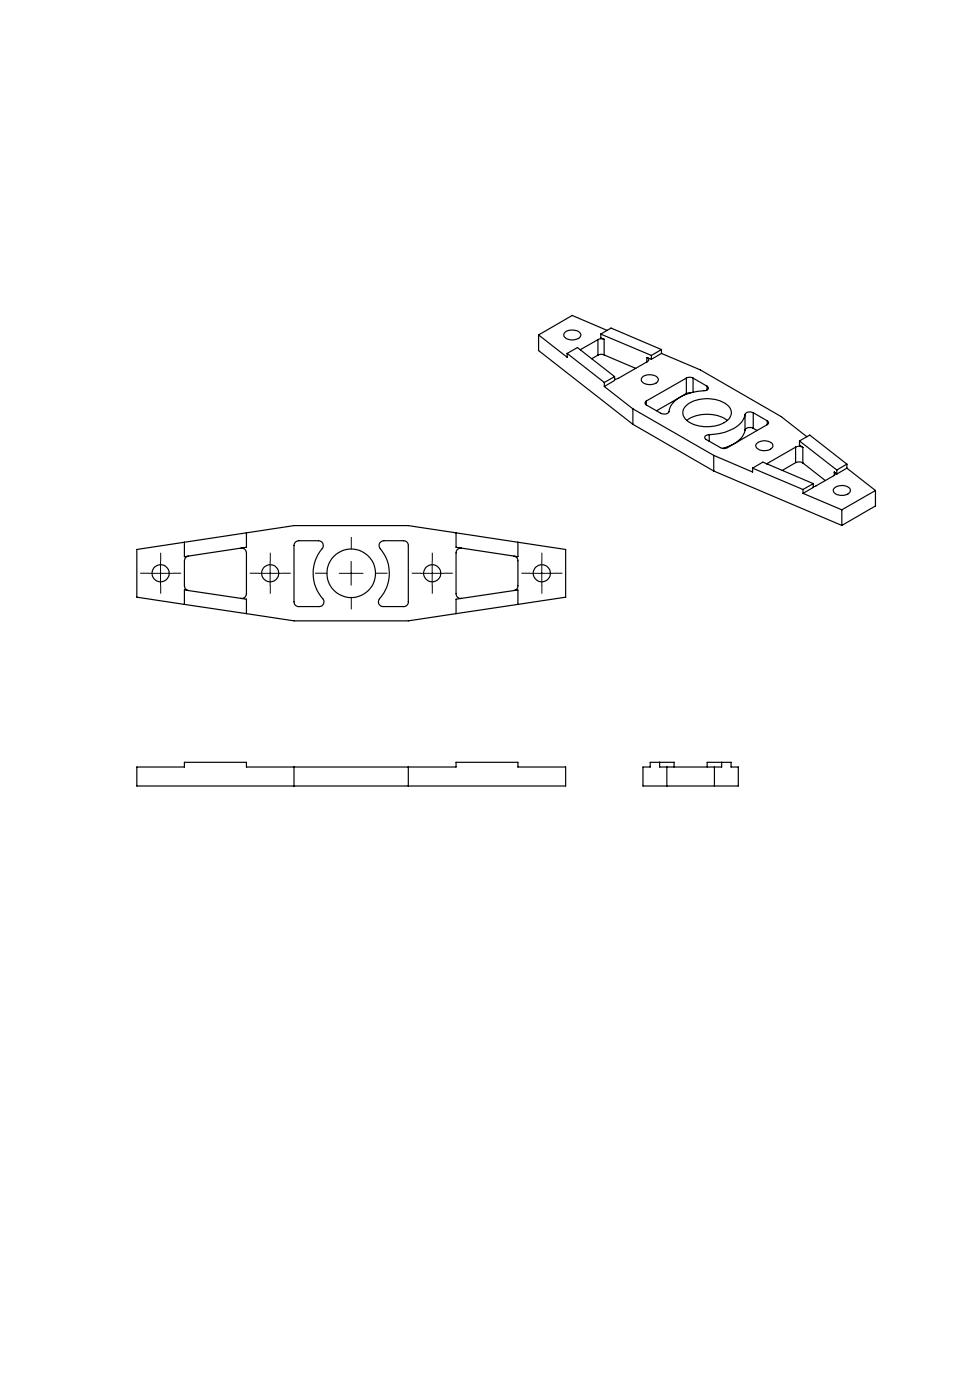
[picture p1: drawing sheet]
<svg xmlns="http://www.w3.org/2000/svg" width="200mm" height="294mm" viewBox="0 0 200 294" stroke-linecap="round" stroke-linejoin="round" font-family="sans-serif">
<g fill="none" stroke="#000" stroke-width=".25">
<path d="M113 70.3l6 4.7v-.8M113 70.3v3.3l19.8 15.5M118.5 69.8a2.41 2.41 0 0 1 3.4 .4 1.53 1.53 0 0 1-2.1 1.2 1.2 1.2 0 0 1-1.4-1.4zM119 74.2l7.8 6.1M119 74.2l2.2-1.2 7.8 6.1M125.5 71.3l-3.7 2.2M125.5 71.3v3.3M125.5 74.6l-1.3 .7M126.1 70.2l2.1-1.3 10.6 4.5M126.1 70.2l10.6 4.4M126.1 70.2v.8l.7 .3M126.8 71.3l-.9-.1-.4 .1"/>
<path d="M126.8 74.5a1.42 1.42 0 0 0-1.3 .1M126.8 71.3v3.2M126.8 74.5l6.6 2.9M127.4 69.4l-7.3-3.2-7.1 4.1M129 79.1v.8l-2.2 1.3M129 79.1l-2.2 1.2M135 79.1a2.42 2.42 0 0 1 3.1 .4 1.53 1.53 0 0 1-2 1.2 1.19 1.19 0 0 1-1.4-1.3zM135.7 75.1a.46 .46 0 0 1 .4 .4 .46 .46 0 0 1-.2 .4l-6.1 3.5-.8 .2M135.7 75.1l1 .4M135.7 75.1v.9M136.7 74.6v.9M138.8 74.2l8.2 3.5 16.9 9.8 5.4 4.2"/>
<path d="M138.8 74.2l-2.1 1.3M138.8 73.4l-2.1 1.2M138.8 73.4v.8M144 79.4a1.5 1.5 0 0 1 1.5 0M144 79.4l-8.4 4.8M144 79.4v3.3M145.5 79.4l2.9 1.7M145.5 79.4v3M126.8 81.2l6 4.7M126.8 80.3v.9M132.8 85.9l17 9.7M132.8 85.9v3.2"/>
<path d="M132.8 89.1l17 9.8M135.6 84.2a.46 .46 0 0 0-.2 .4 .46 .46 0 0 0 .2 .4M135.6 84.2v.8M142.7 83.5l-4.9 2.7M143.8 85.4a7.1 7.1 0 0 1 9.2 0 2.11 2.11 0 0 1-1 3.4 7.5 7.5 0 0 1-7.9-.6 1.94 1.94 0 0 1-.3-2.8zM144 82.7l-1.2 .7M144.1 88.3a7.6 7.6 0 0 1 8.5 0M145 82.5l-1 .2M148.4 81.1l.1 .1a.6 .6 0 0 1 0 .7 .6 .6 0 0 1-.8 .2 8.8 8.8 0 0 0-6.9 3.1l-.3 .8a1.12 1.12 0 0 1-1.8 .8l-3.1-1.8M148.4 81.1v.8M148.8 91.3v1.3M149.8 95.6l8.1 3.5v-.8"/>
<path d="M149.8 98.9l26.9 11.4M149.8 95.6v3.3M154 93.2l-2.4 1M156.4 87a4.8 4.8 0 0 1-3.5 3.5l-1.9 .5-2.2 .3M156.4 90.3a4.1 4.1 0 0 1-2.3 2.9M156.4 87v3.3M157.9 98.3l10.6 4.5M157.9 98.3l2.2-1.3 10.6 4.6M158.1 86.7a1.35 1.35 0 0 0-1.7 .3M158.1 90a1.25 1.25 0 0 0-1.7 .3M158.1 86.7l2.9 1.7M158.1 86.7v3.3"/>
<path d="M158.1 90l.8 .4M158.8 93.1a2.48 2.48 0 0 1 3.3 .1 1 1 0 0 1-1 1.4 1.84 1.84 0 0 1-2.5-1.1zM160.9 97.4h.1M161 89.2l-8.4 4.8a1.57 1.57 0 0 1-1.4 0l-3-1.7a.54 .54 0 0 1-.2-.7 .54 .54 0 0 1 .6-.3h.2M161 88.4a.43 .43 0 0 1 .3 .4 .43 .43 0 0 1-.3 .4M161 88.4v.8M167 93.9a1.46 1.46 0 0 1 1.5 .1M167 97.2a1.72 1.72 0 0 1 1.5 0M167 93.9l-6.1 3.5M167 93.9v3.3M167 97.2l-2.9 1.6M167.8 92.6v.8l.7 .6"/>
<path d="M167.8 92.6l2.1-1.2 7.8 6.1M167.8 92.6l7.8 6.1M168.5 94v3.2M168.5 97.2l4.7 3.7M175.1 99.1a.42 .42 0 0 1 .2 .4 .42 .42 0 0 1-.3 .4l-3.7 2.1-.6 .2M175.1 99.1l.5 .4M175.1 99.1v.7M175.6 98.7v.8M177.7 98.3l-2.1 1.2M177.7 98.3l6 4.7M177.7 97.5l-2.1 1.2M177.7 97.5v.8"/>
<path d="M39.5 116.8a.97 .97 0 0 0-.8 1v5.2a.97 .97 0 0 0 .8 1M50.6 115.1a1.03 1.03 0 0 1 1.1 1v8.6a.98 .98 0 0 1-1.1 1M51.7 111.9v3l-13 2v-3M62 113.8l.7-.2h4.2a1.01 1.01 0 0 1 .9 .5 1.01 1.01 0 0 1-.2 1.1 8.1 8.1 0 0 0 .3 10.7 .98 .98 0 0 1-.9 1.5h-4.3a.96 .96 0 0 1-1-1v-11.9zM79.7 114l.8-.4h4.2a.96 .96 0 0 1 1 .9v11.9a.96 .96 0 0 1-1 1h-4.3a.99 .99 0 0 1-.9-.6 .99 .99 0 0 1 .2-1.1 8 8 0 0 0 0-10.7l-.1-.5zM95.7 111.9v3l13 2v-3M96.9 115.1a1.03 1.03 0 0 0-1.2 1v8.6a.98 .98 0 0 0 1.2 1M107.8 116.8a.91 .91 0 0 1 .9 1v5.2a.91 .91 0 0 1-.9 1M168.5 102.8v.8M168.5 103.6l8.2 3.5M170.7 101.6v.8l-2.2 1.2M170.7 101.6l-2.2 1.2"/>
<path d="M175.1 102.5a2.48 2.48 0 0 1 3.3 .1 1 1 0 0 1-1 1.4 2.01 2.01 0 0 1-2.5-.9zM176.7 107.1v3.2M183.7 103l-7 4.1M183.7 103v3.3l-7 4M38.7 126.9l-10-1.5v-10l33-5h24l33 5v10l-33 5h-24l-10-1.5M38.7 126.9v-3l13 1.9v3.1M38.7 126.9l13 2M108.7 126.9v-3l-13 1.9v3.1M28.7 161.1h10v-1h13v1h44v-1h13v1h10v4h-90zM61.7 161.1v4M85.7 161.1v4M138.4 160.1v1h13v-1"/>
<path d="M139.9 161.1v4M141.5 161.1v-1h-5v1h-1.6v4h20v-4h-1.5v-1h-5v1M149.9 161.1v4"/>
<circle cx="33.7" cy="120.4" r="1.79"/>
<circle cx="56.7" cy="120.4" r="1.79"/>
<circle cx="73.7" cy="120.4" r="5.1"/>
<circle cx="90.7" cy="120.4" r="1.79"/>
<circle cx="113.7" cy="120.4" r="1.79"/>
</g>
<g fill="none" stroke="#000" stroke-width=".21" stroke-dasharray="30.5 1.3 1.3 1.3" stroke-linecap="butt">
<path d="M33.7 117.9v-1.8M56.7 117.9v-1.8M73.7 115.4v-2.6M90.7 117.9v-1.8M113.7 117.9v-1.8M31.2 120.4h-1.8M33.7 122.9v1.8M36.2 120.4h1.8M54.2 120.4h-1.8M56.7 122.9v1.8M59.2 120.4h1.8M68.7 120.4h-2.6"/>
<path d="M73.7 125.4v2.6M78.7 120.4h2.6M88.2 120.4h-1.8M90.7 122.9v1.8M93.2 120.4h1.8M111.2 120.4h-1.8M113.7 122.9v1.8M116.2 120.4h1.8"/>
</g>
<path d="M33.7 117.9v5M56.7 117.9v5M73.7 117.9v5M90.7 117.9v5M113.7 117.9v5M31.2 120.4h5M54.2 120.4h5M71.2 120.4h5M88.2 120.4h5M111.2 120.4h5" fill="none" stroke="#000" stroke-width=".21"/>
</svg>
